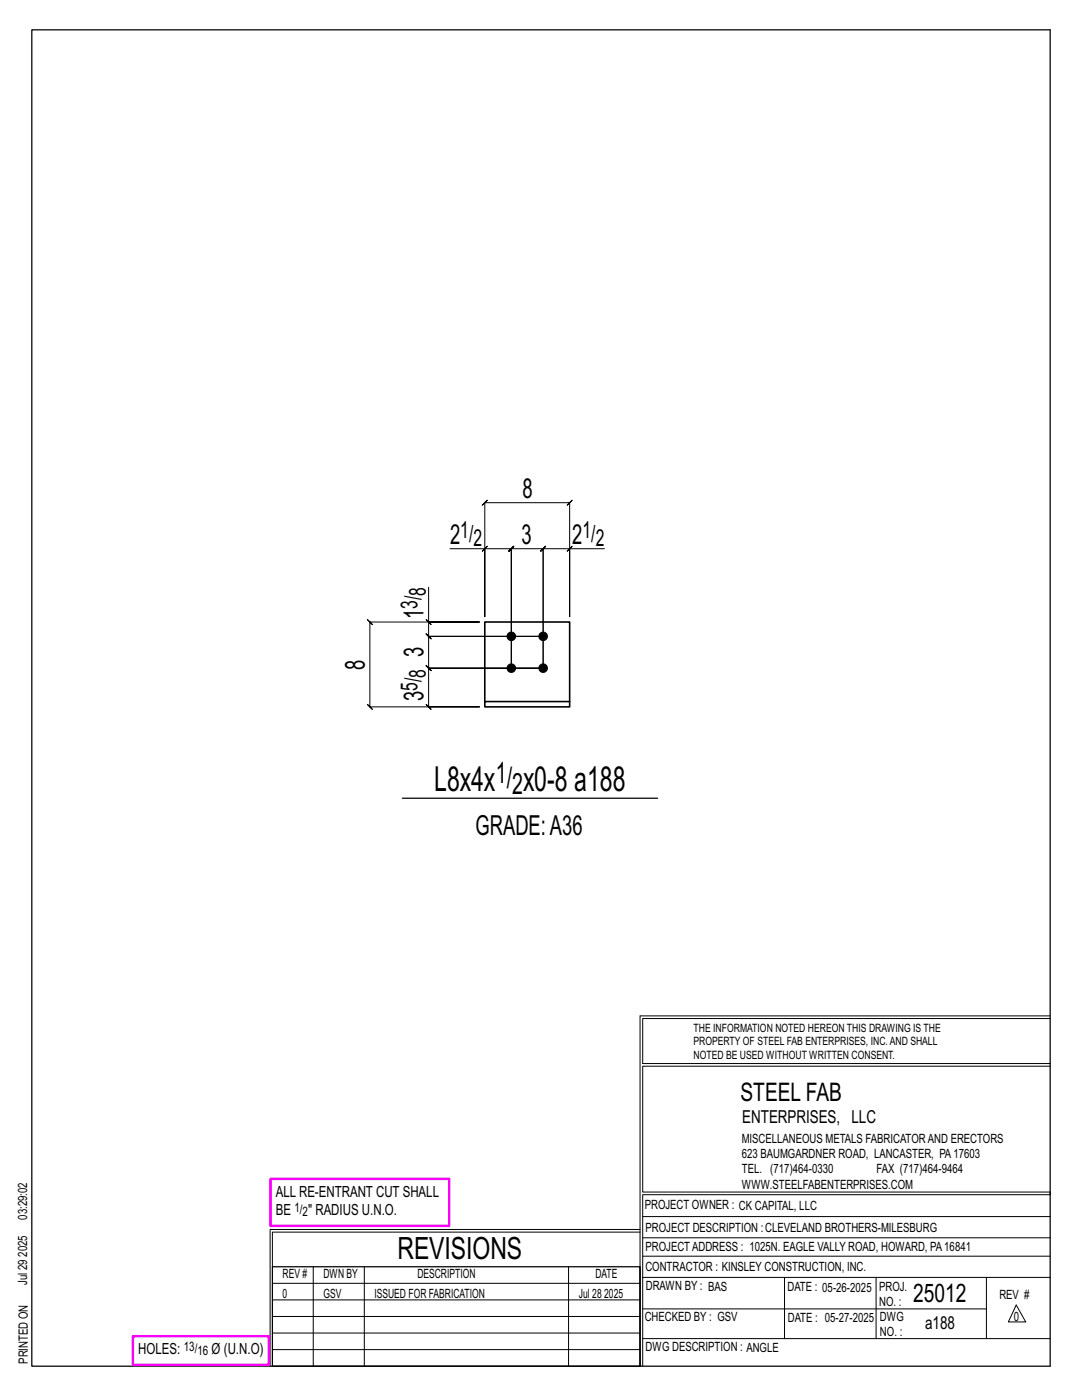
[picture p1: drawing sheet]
<svg xmlns="http://www.w3.org/2000/svg" width="216mm" height="279mm" viewBox="0 0 216 279" stroke-linecap="round" stroke-linejoin="round" font-family="sans-serif">
<defs><g id="words">
<g font-size="6.9">
<text x="86.6" y="157.9">L8x4x</text>
<text x="104.4" y="157.9">x0-8 a188</text>
</g>
<text font-size="6.1" x="79.3" y="251.3">REVISIONS</text>
<g font-size="5.9">
<text x="98.9" y="156.3">1/</text>
<text x="102.2" y="158.4">2</text>
</g>
<g font-size="5.5">
<text x="104.3" y="99.3">8</text>
<text x="89.8" y="108.5">2</text>
<text x="104.1" y="108.5">3</text>
<text x="114.2" y="108.5">2</text>
<text x="84.5" y="123.6" transform="rotate(-90 84.5 123.6)">1</text>
<text x="84.5" y="131.2" transform="rotate(-90 84.5 131.2)">3</text>
<text x="72.8" y="133.6" transform="rotate(-90 72.8 133.6)">8</text>
<text x="84.5" y="139.9" transform="rotate(-90 84.5 139.9)">3</text>
<text x="94.9" y="166.6">GRADE:A36</text>
</g>
<g font-size="5.1">
<text x="147.8" y="219.8">STEEL FAB</text>
<text x="182.2" y="259.9">25012</text>
</g>
<g font-size="4.7">
<text x="91.8" y="107.3">1/</text>
<text x="116.2" y="107.3">1/</text>
<text x="94.5" y="108.9">2</text>
<text x="118.9" y="108.9">2</text>
<text x="84.9" y="118.9" transform="rotate(-90 84.9 118.9)">8</text>
<text x="83.3" y="121.6" transform="rotate(-90 83.3 121.6)">3/</text>
<text x="83.3" y="137.9" transform="rotate(-90 83.3 137.9)">5/</text>
<text x="84.9" y="135.2" transform="rotate(-90 84.9 135.2)">8</text>
</g>
<g font-size="3.6">
<text x="148.1" y="224.1">ENTERPRISES, LLC</text>
<text x="184.6" y="265.2">a188</text>
</g>
<g font-size="3.1">
<text x="55" y="238.9">ALL RE-ENTRANT CUT SHALL</text>
<text x="55" y="242.5">BE</text>
<text x="61.5" y="242.5">&quot; RADIUS U.N.O.</text>
<text x="27.6" y="270.2">HOLES:</text>
<text x="42.2" y="270.2">Ø (U.N.O)</text>
</g>
<g font-size="2.6">
<text x="58.8" y="241.8">1/</text>
<text x="60.4" y="242.7">2</text>
<text x="36.7" y="269.6">13/</text>
<text x="39.4" y="270.5">16</text>
</g>
<g font-size="2.5">
<text x="148" y="231.2">623 BAUMGARDNER ROAD, LANCASTER, PA17603</text>
<text x="148" y="228.1">MISCELLANEOUS METALS FABRICATORAND ERECTORS</text>
<text x="148" y="237.2">WWW.STEELFABENTERPRISES.COM</text>
<text x="148" y="234.2">TEL. (717)464-0330</text>
<text x="174.9" y="234.2">FAX (717)464-9464</text>
<text x="5.4" y="243.4" transform="rotate(-90 5.4 243.4)">03:29:02</text>
<text x="128.7" y="241.3">PROJECT OWNER : CK CAPITAL, LLC</text>
<text x="128.8" y="246">PROJECT DESCRIPTION :CLEVELAND BROTHERS-MILESBURG</text>
<text x="5.4" y="250.8" transform="rotate(-90 5.4 250.8)">2025</text>
<text x="128.8" y="249.7">PROJECTADDRESS : 1025N. EAGLE VALLY ROAD, HOWARD, PA16841</text>
<text x="5.4" y="256.5" transform="rotate(-90 5.4 256.5)">Jul 29</text>
<text x="56.4" y="255">REV #</text>
<text x="64.5" y="255">DWN BY</text>
<text x="83.3" y="255">DESCRIPTION</text>
<text x="118.8" y="255">DATE</text>
<text x="128.8" y="253.7">CONTRACTOR : KINSLEY CONSTRUCTION, INC.</text>
<text x="128.9" y="257.5">DRAWN BY : BAS</text>
<text x="157.1" y="257.6">DATE : 05-26-2025</text>
<text x="175.4" y="257.7">PROJ.</text>
<text x="56.4" y="259">0</text>
<text x="64.5" y="259">GSV</text>
<text x="74.7" y="259">ISSUED FOR FABRICATION</text>
<text x="115.5" y="259">Jul 28</text>
<text x="120.6" y="259">2025</text>
<text x="128.6" y="263.7">CHECKED BY : GSV</text>
<text x="157.2" y="263.7">DATE : 05-27-2025</text>
<text x="175.4" y="260.7">NO. :</text>
<text x="175.6" y="263.7">DWG</text>
<text x="199.4" y="259.2">REV #</text>
<text x="202.3" y="263.7">0</text>
<text x="128.8" y="269.7">DWG DESCRIPTION : ANGLE</text>
<text x="175.6" y="266.7">NO. :</text>
<text x="5.5" y="272.2" transform="rotate(-90 5.5 272.2)">PRINTED ON</text>
</g>
<g font-size="2.3">
<text x="138.4" y="208.6">PROPERTY OF STEEL FAB ENTERPRISES, INC.AND SHALL</text>
<text x="138.4" y="205.9">THE INFORMATION NOTED HEREON THIS DRAWING IS THE</text>
<text x="138.4" y="211.3">NOTED BE USED WITHOUT WRITTEN CONSENT.</text>
</g>
</g></defs>
<g fill="none" stroke="#000" stroke-width=".2">
<path d="M85.5 117.2v6.9h10.2h-21.9l-.5-.5 1 1-.5-.5v17l-.5-.5 1 1-.5-.5h21.9h-10.2l.5 .5-1-1 .5 .5v-7.8l.5 .5-1-1 .5 .5h22.9h-22.9l.5 .5-1-1 .5 .5v-6.3l.5 .5-1-1 .5 .5h22.9h-22.9l.5 .5-1-1 .5 .5v-2.9M89.8 109.5h6.9v13.6v-22.8l-.5 .5 1-1-.5 .5h17l-.5 .5 1-1-.5 .5v22.8v-13.6h6.9M96.7 109.5h5.3l-.5 .5 1-1-.5 .5v23.8v-23.8l-.5 .5 1-1-.5 .5h6.4l-.5 .5 1-1-.5 .5v23.8v-23.8l-.5 .5 1-1-.5 .5h5.3M97.2 109l-1 1zM113.7 109.5l.5-.5-1 1zM85 123.6l1 1zM127.7 202.7v70M127.7 202.7h81.8M209.5 203.3h-81.3v9h81.3M209.5 212.8h-81.3v25.1h81.3v.5h-81.3v34.3M54.4 259.4h73.3M54.4 256.1h73.3"/>
<path d="M62.5 252.8v19.9M72.7 252.8v19.9M113.4 252.8v19.9M127.7 245.4h-73.8v27.3M127.7 245.9h-73.3v6.9M128.2 242.8h81.3M128.2 254.9h81.3M128.2 250.7h81.3M128.2 247h81.3M156.5 254.9v12.2M174.8 254.9v12.2M196.8 254.9v12.2"/>
<path d="M54.4 269.3h73.3M54.4 266h73.3M54.4 262.7h73.3M128.2 261.2h68.6M128.2 267.1h81.3M202.8 260.4l1.9 3.4h-3.5z"/>
</g>
<path d="M6.3 6h203.2v266.7h-203.2zM80.3 159.3h50.9M54.4 252.8h73.3v19.9h-73.3z" fill="none" stroke="#000" stroke-width=".25"/>
<path d="M54 235.3h35.6v9.3h-35.6zM26.5 266.7h27.1v5.7h-27.1z" fill="none" stroke="#f0f" stroke-width=".5"/>
<g fill="#000" stroke="#000" stroke-width=".2">
<circle cx="102" cy="127" r=".86"/>
<circle cx="102" cy="133.3" r=".86"/>
<circle cx="108.4" cy="133.3" r=".86"/>
<circle cx="108.4" cy="127" r=".86"/>
</g>
<path d="M96.7 140h17v1.1h-17zM96.7 140v-15.9h17v15.9" fill="none" stroke="#000" stroke-width=".32"/>
<use href="#words"/>
</svg>
